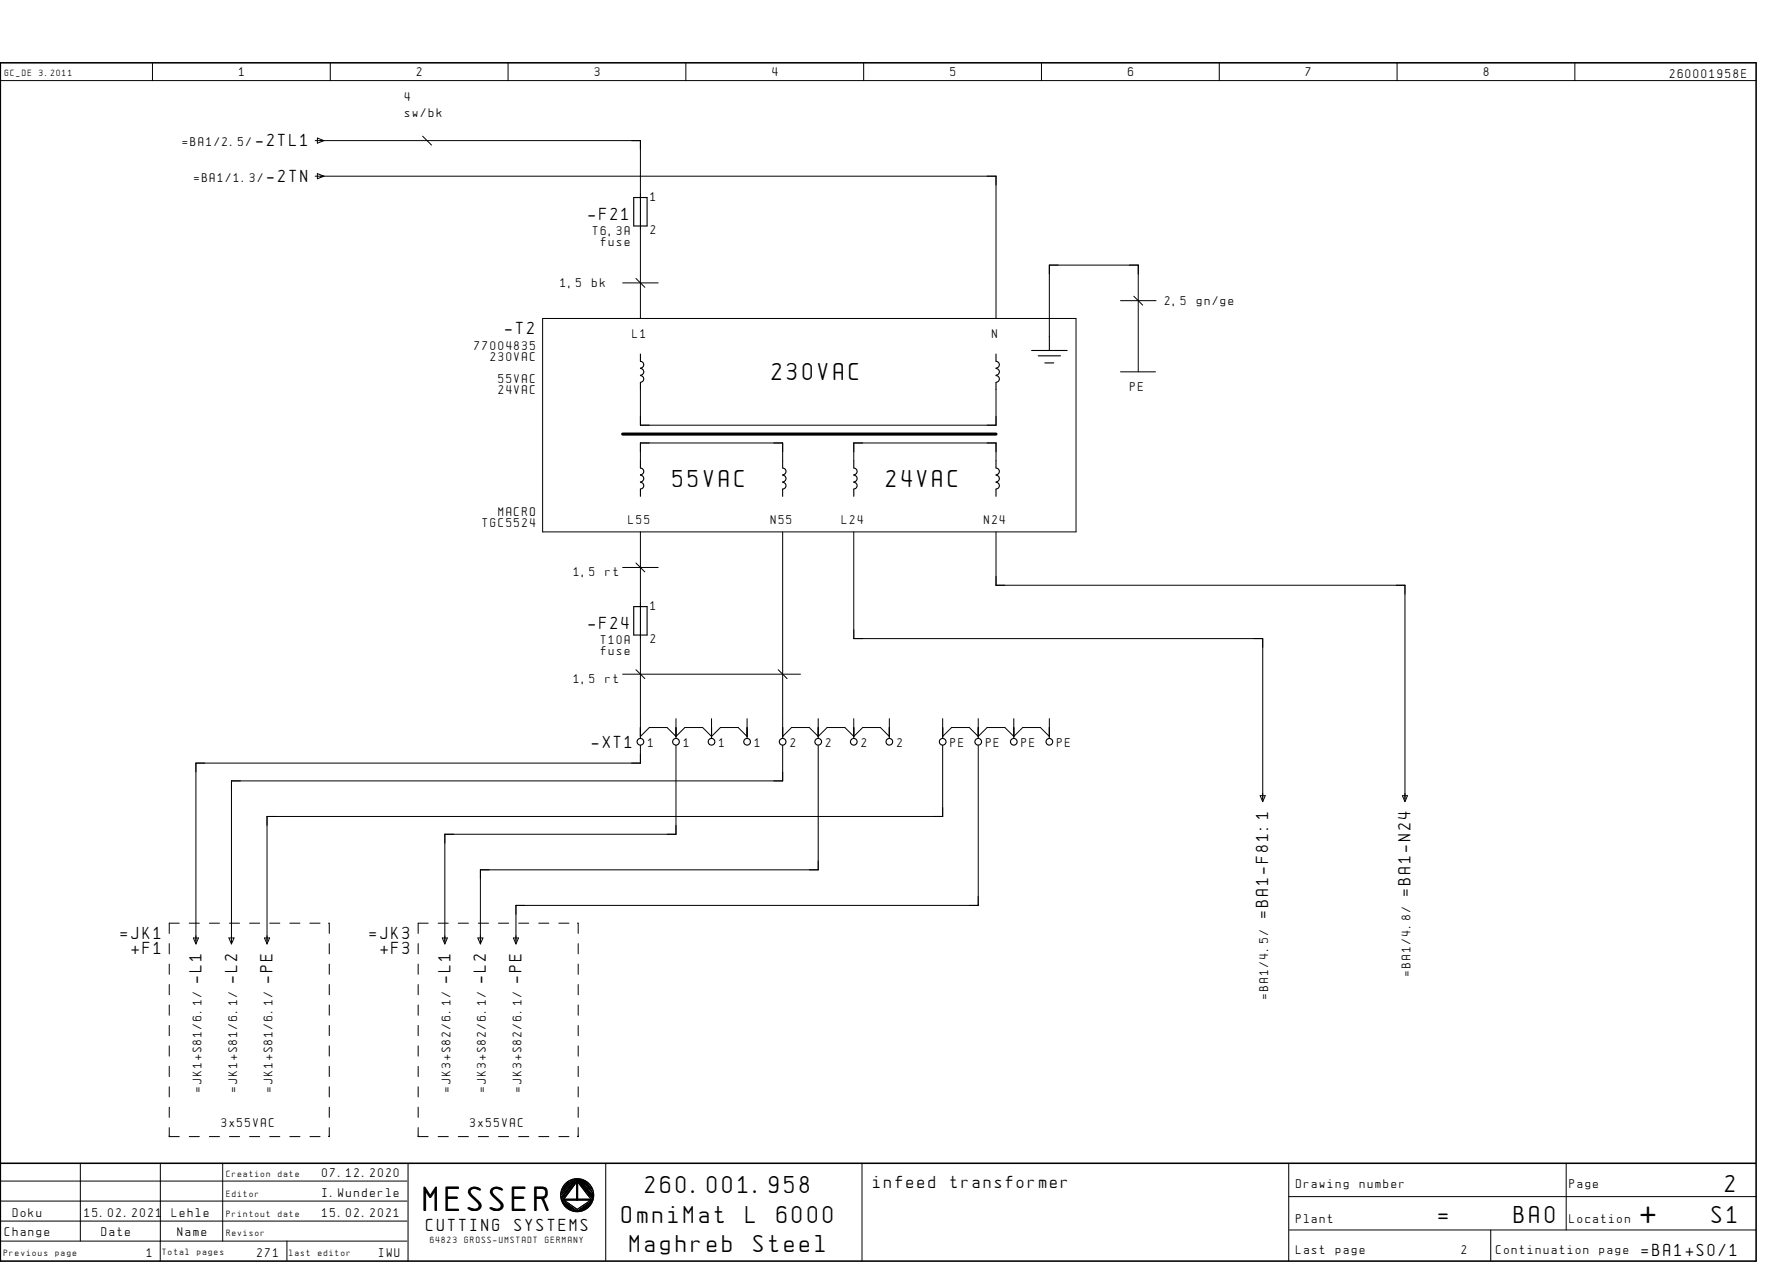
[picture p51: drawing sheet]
<svg xmlns="http://www.w3.org/2000/svg" width="399mm" height="286mm" viewBox="0 0 399 286" stroke-linecap="round" stroke-linejoin="round" font-family="sans-serif">
<defs><g id="words">
<g font-size="6.2">
<text x="95.4" y="272.3">MESSER</text>
<text x="369.1" y="275.1">+</text>
</g>
<g font-size="4.4">
<text x="173.6" y="85.4">230VAC</text>
<text x="151.4" y="109.4">55VAC</text>
<text x="199.4" y="109.4">24VAC</text>
<text x="145.1" y="268.4">260.001.958</text>
<text x="388.1" y="268.1">2</text>
<text x="139.9" y="275">OmniMat</text>
<text x="167.8" y="275">L</text>
<text x="174.7" y="275">6000</text>
<text x="323.6" y="275.1">=</text>
<text x="340.6" y="275.1">BA0</text>
<text x="385.1" y="275.1">S1</text>
<text x="141.7" y="281.5">Maghreb</text>
<text x="169.5" y="281.5">Steel</text>
</g>
<g font-size="3.1">
<text x="57.6" y="32.9">-2TL1</text>
<text x="60.1" y="40.9">-2TN</text>
<text x="132.4" y="49.4">-F21</text>
<text x="113.6" y="75.1">-T2</text>
<text x="132.4" y="141.4">-F24</text>
<text x="133.1" y="168.3">-XT1</text>
<text x="317.3" y="201.5" transform="rotate(-90 317.3 201.5)">=BA1-N24</text>
<text x="285.3" y="206.5" transform="rotate(-90 285.3 206.5)">=BA1-F81:1</text>
<text x="27.1" y="211.1">=JK1</text>
<text x="29.6" y="214.6">+F1</text>
<text x="83.1" y="211.1">=JK3</text>
<text x="85.6" y="214.6">+F3</text>
<text x="45.3" y="221.1" transform="rotate(-90 45.3 221.1)">-L1</text>
<text x="53.3" y="221.1" transform="rotate(-90 53.3 221.1)">-L2</text>
<text x="61.3" y="221.1" transform="rotate(-90 61.3 221.1)">-PE</text>
<text x="101.3" y="221.1" transform="rotate(-90 101.3 221.1)">-L1</text>
<text x="109.3" y="221.1" transform="rotate(-90 109.3 221.1)">-L2</text>
<text x="117.3" y="221.1" transform="rotate(-90 117.3 221.1)">-PE</text>
<text x="196.5" y="267.1">infeed</text>
<text x="213.9" y="267.1">transformer</text>
<text x="95.9" y="276.8">CUTTING</text>
<text x="115.8" y="276.8">SYSTEMS</text>
<text x="369.3" y="282.4">=BA1+S0/1</text>
</g>
<g font-size="2.3">
<text x="53.8" y="17.1">1</text>
<text x="93.8" y="17.1">2</text>
<text x="133.8" y="17.1">3</text>
<text x="173.8" y="17.1">4</text>
<text x="213.8" y="17.1">5</text>
<text x="253.8" y="17.1">6</text>
<text x="293.8" y="17.1">7</text>
<text x="333.8" y="17.1">8</text>
<text x="375.6" y="17.6">260001958E</text>
<text x="91.1" y="22.6">4</text>
<text x="91.1" y="26.2">sw/bk</text>
<text x="41.1" y="32.9">=BA1/2.5/</text>
<text x="43.7" y="40.9">=BA1/1.3/</text>
<text x="146.4" y="45.1">1</text>
<text x="133.4" y="52.9">T6,3A</text>
<text x="146.4" y="52.5">2</text>
<text x="135.2" y="55.4">fuse</text>
<text x="126.1" y="64.6">1,5</text>
<text x="133.2" y="64.6">bk</text>
<text x="262.1" y="68.6">2,5</text>
<text x="269.2" y="68.6">gn/ge</text>
<text x="142.3" y="75.9">L1</text>
<text x="223.2" y="75.9">N</text>
<text x="106.7" y="78.6">77004835</text>
<text x="110.3" y="81.1">230VAC</text>
<text x="112.1" y="86.1">55VAC</text>
<text x="112.1" y="88.6">24VAC</text>
<text x="254.3" y="87.9">PE</text>
<text x="108.5" y="118.6">TGC5524</text>
<text x="112.1" y="116.1">MACRO</text>
<text x="141.4" y="117.8">L55</text>
<text x="173.4" y="117.8">N55</text>
<text x="189.4" y="117.8">L24</text>
<text x="221.4" y="117.8">N24</text>
<text x="129.1" y="129.6">1,5</text>
<text x="136.2" y="129.6">rt</text>
<text x="146.4" y="137.1">1</text>
<text x="135.2" y="144.9">T10A</text>
<text x="135.2" y="147.4">fuse</text>
<text x="146.4" y="144.5">2</text>
<text x="129.1" y="153.6">1,5</text>
<text x="136.2" y="153.6">rt</text>
<text x="145.8" y="167.9">1</text>
<text x="153.8" y="167.9">1</text>
<text x="161.8" y="167.9">1</text>
<text x="169.8" y="167.9">1</text>
<text x="177.8" y="167.9">2</text>
<text x="185.8" y="167.9">2</text>
<text x="193.8" y="167.9">2</text>
<text x="201.8" y="167.9">2</text>
<text x="213.8" y="167.9">PE</text>
<text x="221.8" y="167.9">PE</text>
<text x="229.8" y="167.9">PE</text>
<text x="237.8" y="167.9">PE</text>
<text x="317.3" y="219.4" transform="rotate(-90 317.3 219.4)">=BA1/4.8/</text>
<text x="285.3" y="224.6" transform="rotate(-90 285.3 224.6)">=BA1/4.5/</text>
<text x="45.3" y="245.7" transform="rotate(-90 45.3 245.7)">=JK1+S81/6.1/</text>
<text x="53.3" y="245.7" transform="rotate(-90 53.3 245.7)">=JK1+S81/6.1/</text>
<text x="61.3" y="245.7" transform="rotate(-90 61.3 245.7)">=JK1+S81/6.1/</text>
<text x="101.3" y="245.7" transform="rotate(-90 101.3 245.7)">=JK3+S82/6.1/</text>
<text x="109.3" y="245.7" transform="rotate(-90 109.3 245.7)">=JK3+S82/6.1/</text>
<text x="117.3" y="245.7" transform="rotate(-90 117.3 245.7)">=JK3+S82/6.1/</text>
<text x="49.8" y="253.4">3x55VAC</text>
<text x="105.8" y="253.4">3x55VAC</text>
<text x="72.5" y="264.8">07.12.2020</text>
<text x="72.5" y="269.3">I.Wunderle</text>
<text x="291.6" y="267.1">Drawing</text>
<text x="305.9" y="267.1">number</text>
<text x="353.1" y="267.1">Page</text>
<text x="2.9" y="273.6">Doku</text>
<text x="19" y="273.6">15.02.2021</text>
<text x="38.7" y="273.6">Lehle</text>
<text x="72.5" y="273.8">15.02.2021</text>
<text x="291.6" y="275.1">Plant</text>
<text x="353.1" y="275.1">Location</text>
<text x="1.1" y="277.9">Change</text>
<text x="22.8" y="277.9">Date</text>
<text x="40" y="277.9">Name</text>
<text x="33.1" y="282.7">1</text>
<text x="57.9" y="282.8">271</text>
<text x="85.2" y="282.6">IWU</text>
<text x="291.6" y="282.1">Last</text>
<text x="300.5" y="282.1">page</text>
<text x="328.8" y="282.1">2</text>
<text x="336.6" y="282.1">Continuation</text>
<text x="359.9" y="282.1">page</text>
</g>
<g font-size="1.6">
<text x="1.1" y="17.1">GC_DE</text>
<text x="8.8" y="17.1">3.2011</text>
<text x="50.9" y="264.8">Creation</text>
<text x="50.9" y="269.3">Editor</text>
<text x="62.6" y="264.8">date</text>
<text x="50.9" y="273.8">Printout</text>
<text x="62.6" y="273.8">date</text>
<text x="50.9" y="278.1">Revisor</text>
<text x="96.8" y="279.5">64823</text>
<text x="104.5" y="279.5">GROSS-UMSTADT</text>
<text x="122.6" y="279.5">GERMANY</text>
<text x=".8" y="282.4">Previous</text>
<text x="12.5" y="282.4">page</text>
<text x="36.6" y="282.3">Total</text>
<text x="44.3" y="282.3">pages</text>
<text x="65.1" y="282.4">last</text>
<text x="71.5" y="282.4">editor</text>
</g>
</g></defs>
<g fill="none" stroke="#000" stroke-width=".22">
<path d="M.1 18.1h395M34.3 14.1v4M74.3 14.1v4M114.3 14.1v4M154.3 14.1v4M194.3 14.1v4M234.3 14.1v4M274.3 14.1v4M314.3 14.1v4M354.3 14.1v4M70.9 31.6h73.2v12M70.9 39.6h153.2v32"/>
<path d="M71.4 31.1l1.5 .5-1.5 .6zM71.4 39l1.5 .6-1.5 .6zM95.1 30.6l2 2M144.1 51.6v20M122.1 71.6h120v48h-120zM140.1 63.6h8M143.1 62.6l2 2M236.1 75.6v-16h20v24M252.1 67.6h8M255.1 66.6l2 2M144.1 87.6v8h80v-8M252.1 83.6h7.8"/>
<path d="M144.1 103.6v-4h32v4M144.1 119.6v16M176.1 119.6v46l2-2h4l2 2M192.1 103.6v-4h32v4M192.1 119.6v24h92v36.6M224.1 119.6v12h92v48.6M140.1 127.6h8M143.1 126.6l2 2M140.1 151.6h40M143.1 150.6l2 2M144.1 143.6v22l2-2h4l2 2M175.1 150.6l2 2"/>
<path d="M144.1 167.6v4h-100v40.6M152.1 167.6v20h-52v24.6M152.1 165.6l2-2h4l2 2M152.1 161.6v4M160.1 161.6v4M168.1 161.6v4l-2-2h-4l-2 2M176.1 167.6v8h-124v36.6M184.1 167.6v28h-76v16.6M184.1 165.6l2-2h4l2 2M184.1 161.6v4M192.1 161.6v4M200.1 161.6v4l-2-2h-4l-2 2"/>
<path d="M212.1 167.6v16h-152v28.6M212.1 161.6v4l2-2h4l2 2M220.1 167.6v36h-104v8.6M220.1 165.6l2-2h4l2 2M220.1 161.6v4M228.1 161.6v4M236.1 161.6v4l-2-2h-4l-2 2M283.5 179h1.2l-.6 1.3zM315.5 179h1.2l-.6 1.3zM38.1 212.2v2.3M38.1 216.8v2.3M40.3 207.6h-2.2v2.3"/>
<path d="M42.6 207.6h2.3M43.5 210.9h1.1l-.5 1.4zM47.1 207.6h2.3M51.5 210.9h1.2l-.6 1.4zM51.6 207.6h2.3M56.2 207.6h2.2M59.5 210.9h1.2l-.6 1.4zM60.7 207.6h2.2M65.2 207.6h2.3M69.7 207.6h2.3M73.9 207.6h.2v2.3M74.1 212.2v2.3"/>
<path d="M74.1 216.8v2.3M94.1 212.2v2.3M94.1 216.8v2.3M96.3 207.6h-2.2v2.3M98.6 207.6h2.2M99.5 210.9h1.2l-.6 1.4zM103.1 207.6h2.3M107.5 210.9h1.2l-.6 1.4zM107.6 207.6h2.3M112.1 207.6h2.3M115.5 210.9h1.1l-.5 1.4zM116.7 207.6h2.2"/>
<path d="M121.2 207.6h2.3M125.7 207.6h2.3M129.9 207.6h.2v2.3M130.1 212.2v2.3M130.1 216.8v2.3M38.1 221.4v2.3M38.1 226v2.3M38.1 230.6v2.3M38.1 235.2v2.3M38.1 239.8v2.3M74.1 221.4v2.3M74.1 226v2.3"/>
<path d="M74.1 230.6v2.3M74.1 235.2v2.3M74.1 239.8v2.3M94.1 221.4v2.3M94.1 226v2.3M94.1 230.6v2.3M94.1 235.2v2.3M94.1 239.8v2.3M130.1 221.4v2.3M130.1 226v2.3M130.1 230.6v2.3M130.1 235.2v2.3"/>
<path d="M130.1 239.8v2.3M38.1 244.4v2.3M38.1 249v2.3M38.1 253.6v2h2.2M42.6 255.6h2.3M47.1 255.6h2.3M51.6 255.6h2.3M56.2 255.6h2.2M60.7 255.6h2.2M65.2 255.6h2.3M69.7 255.6h2.3M74.1 253.6v2h-.2"/>
<path d="M74.1 244.4v2.3M74.1 249v2.3M94.1 253.6v2h2.2M94.1 244.4v2.3M94.1 249v2.3M98.6 255.6h2.2M103.1 255.6h2.3M107.6 255.6h2.3M112.1 255.6h2.3M116.7 255.6h2.2M121.2 255.6h2.3M125.7 255.6h2.3"/>
<path d="M130.1 253.6v2h-.2M130.1 244.4v2.3M130.1 249v2.3M.1 265.6h91.5M.1 270.1h91.5M.1 274.6h91.5M.1 279.1h91.5M18.1 261.6v17.5M36.1 261.6v22M50.1 261.7v17.4M64.6 279.1v4.4M91.8 261.7v21.9"/>
<path d="M126.5 270h.1M126.5 270l3.4 2.4M127.2 271.2l1.3 .9 1.4 .3M128.6 265.5l-2.2 2.8M129.3 265.3l-2.9 3.9M129.8 265.8h.2l2.9 3.9v.2l-3 2.1-3.1-2.1v-.2zM129.9 265.2l1.1 .2 .8 .4 1.2 1.5M132.7 269.9h.1M132.7 271.1l-1.4 1-1.4 .3M133.3 269.6l-3.4-4.2-3.4 4.4M133.3 270l-3.4 2.4M133.3 268.8v.7l-.4 1-2.5 1.7"/>
<path d="M136.3 261.7v21.9M193.9 261.7v21.9M289.9 269.1h105.2M289.9 261.7v21.9M290.1 276.6h105M335.4 276.6v7M352.4 261.6v15"/>
</g>
<path d="M.1 14.1h395v269.5h-395zM.1 261.6h394.9M127.9 265.8l-1.4 1.8M129.6 265.3l-3.2 4.2" fill="none" stroke="#000" stroke-width=".35"/>
<g fill="none" stroke="#000" stroke-width=".25">
<path d="M142.6 44.4h3v6.4h-3zM144.1 43.6v8M144.1 79.6v1.6M224.1 79.6v1.6M232.1 78.8h8M236.1 75.6v3.2M144.1 81.3a.75 .75 0 0 1 .7 .7 .75 .75 0 0 1-.7 .8M144.1 82.9a.75 .75 0 0 1 .7 .7 .75 .75 0 0 1-.7 .8M144.1 84.5a.75 .75 0 0 1 .7 .7 .75 .75 0 0 1-.7 .8M144.1 86v1.6M224.1 81.3a.75 .75 0 0 1 .7 .7 .75 .75 0 0 1-.7 .8M224.1 82.9a.75 .75 0 0 1 .7 .7 .75 .75 0 0 1-.7 .8"/>
<path d="M224.1 84.5a.75 .75 0 0 1 .7 .7 .75 .75 0 0 1-.7 .8M224.1 86v1.6M233.6 80h5M235.1 81.6h2M144.1 105.3a.75 .75 0 0 1 .7 .7 .75 .75 0 0 1-.7 .8M144.1 106.9a.75 .75 0 0 1 .7 .7 .75 .75 0 0 1-.7 .8M144.1 108.5a.75 .75 0 0 1 .7 .7 .75 .75 0 0 1-.7 .8M144.1 103.6v1.6M144.1 110v1.6M176.1 105.3a.75 .75 0 0 1 .7 .7 .75 .75 0 0 1-.7 .8M176.1 106.9a.75 .75 0 0 1 .7 .7 .75 .75 0 0 1-.7 .8M176.1 108.5a.75 .75 0 0 1 .7 .7 .75 .75 0 0 1-.7 .8"/>
<path d="M176.1 103.6v1.6M176.1 110v1.6M192.1 105.3a.75 .75 0 0 1 .7 .7 .75 .75 0 0 1-.7 .8M192.1 106.9a.75 .75 0 0 1 .7 .7 .75 .75 0 0 1-.7 .8M192.1 108.5a.75 .75 0 0 1 .7 .7 .75 .75 0 0 1-.7 .8M192.1 103.6v1.6M192.1 110v1.6M224.1 105.3a.75 .75 0 0 1 .7 .7 .75 .75 0 0 1-.7 .8M224.1 106.9a.75 .75 0 0 1 .7 .7 .75 .75 0 0 1-.7 .8M224.1 108.5a.75 .75 0 0 1 .7 .7 .75 .75 0 0 1-.7 .8M224.1 103.6v1.6M224.1 110v1.6"/>
<path d="M142.6 136.4h3v6.4h-3zM144.1 135.6v8M144.1 163.6v2.4M152.1 163.6v2.4M160.1 163.6v2.4M168.1 163.6v2.4M176.1 163.6v2.4M184.1 163.6v2.4M192.1 163.6v2.4M200.1 163.6v2.4M212.1 163.6v2.4M220.1 163.6v2.4"/>
<path d="M228.1 163.6v2.4M236.1 163.6v2.4M126.7 270.4l2.8 1.9M127 270.8l1.7 1.2M129 265.4l-2.6 3.3M129.6 265.3l.8 .2M132.7 270.8l-1.7 1.2M133 267.7l-1.5-1.8-.5-.3 2.3 2.6v.6l-2.6-3.3h-.5l3 3.7"/>
<circle cx="144.1" cy="166.8" r=".75"/>
<circle cx="152.1" cy="166.8" r=".75"/>
<circle cx="160.1" cy="166.8" r=".75"/>
<circle cx="168.1" cy="166.8" r=".75"/>
<circle cx="176.1" cy="166.8" r=".75"/>
<circle cx="184.1" cy="166.8" r=".75"/>
<circle cx="192.1" cy="166.8" r=".75"/>
<circle cx="200.1" cy="166.8" r=".75"/>
<circle cx="212.1" cy="166.8" r=".75"/>
<circle cx="220.1" cy="166.8" r=".75"/>
<circle cx="228.1" cy="166.8" r=".75"/>
<circle cx="236.1" cy="166.8" r=".75"/>
<circle cx="129.8" cy="268.8" r="3.7"/>
</g>
<path d="M129.8 266h.1v3.9h-.1zM127.1 269.7h5.6v.2h-5.6z" fill="#000" stroke="#000" stroke-width=".22"/>
<path d="M130.7 265.8l2.5 3.2" fill="none" stroke="#000" stroke-width=".5"/>
<path d="M140.1 97.6h84" fill="none" stroke="#000" stroke-width=".7"/>
<use href="#words"/>
</svg>
